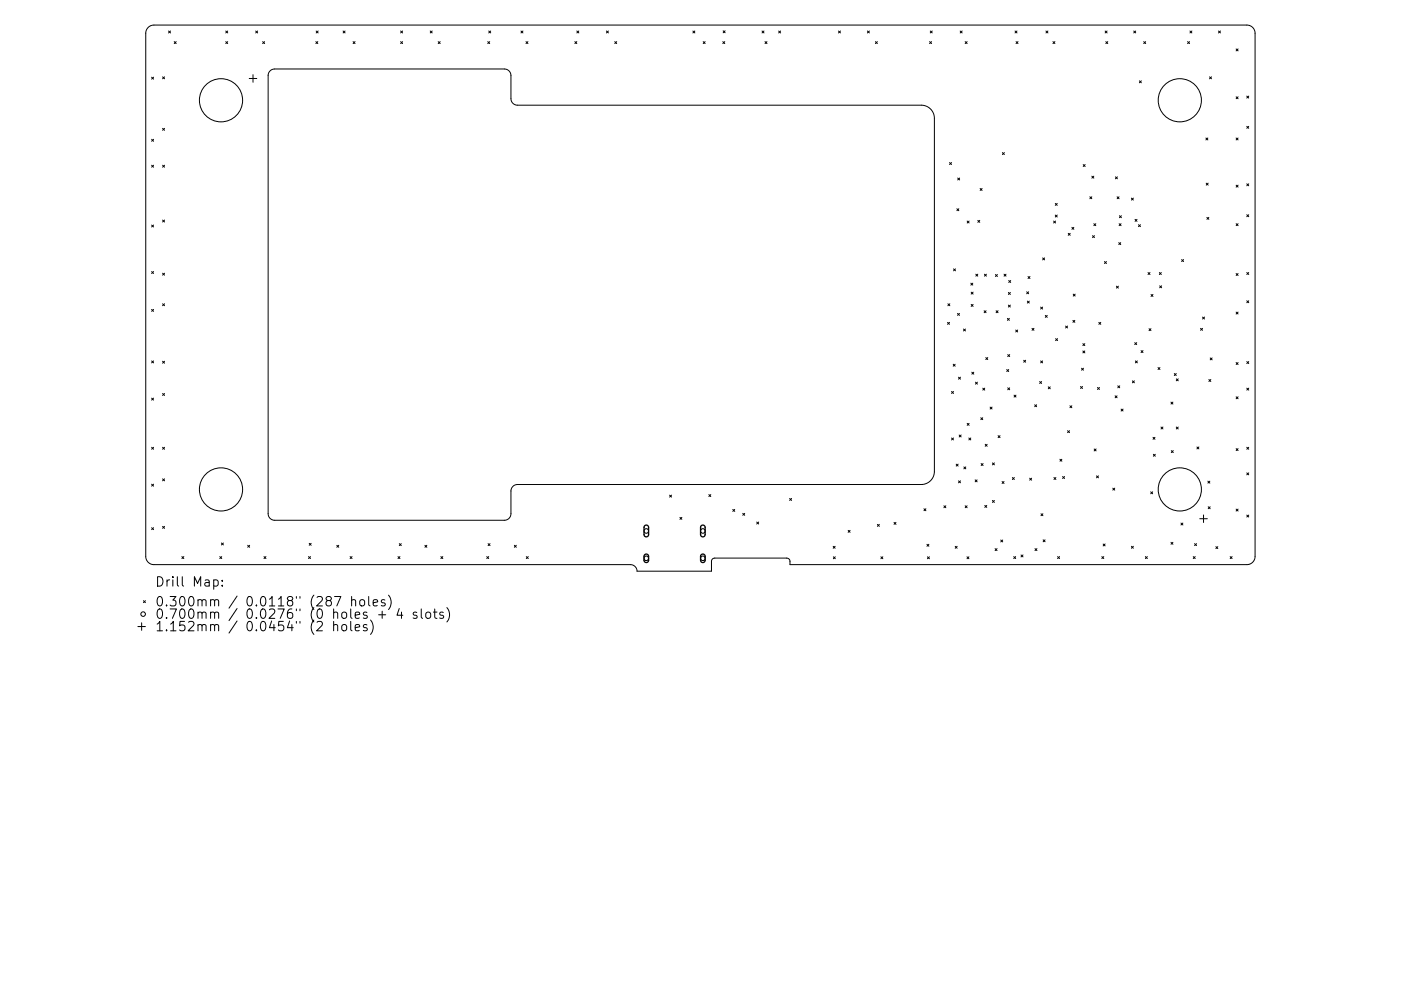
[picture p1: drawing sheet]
<svg xmlns="http://www.w3.org/2000/svg" width="297mm" height="210mm" viewBox="0 0 297 210" stroke-linecap="round" stroke-linejoin="round" font-family="sans-serif">
<defs><g id="words">
<g font-size="2.8">
<text x="32.8" y="124.5">Drill Map:</text>
<text x="32.8" y="128.7">0.300mm / 0.0118&quot; (287 holes)</text>
<text x="32.8" y="131.3">0.700mm / 0.0276&quot; (0 holes + 4 slots)</text>
<text x="32.8" y="133.9">1.152mm / 0.0454&quot; (2 holes)</text>
</g>
</g></defs>
<g fill="none" stroke="#000" stroke-width=".21">
<path d="M31.4 5.8l.6-.4 .6-.1h231.8a1.73 1.73 0 0 1 1.7 1.8v111a1.73 1.73 0 0 1-1.7 1.7h-96.9v-.7a.69 .69 0 0 0-.7-.7h-15.3a.69 .69 0 0 0-.7 .7v2.1h-15.7a1.39 1.39 0 0 0-1.4-1.4h-101.1a1.73 1.73 0 0 1-1.7-1.7v-111l.2-.8zM32.1 16.4l.5 .4M32.6 16.4l-.5 .4M34.5 16.3l.4 .4M34.9 16.3l-.4 .4M35.7 6.6l.5 .4M36.2 6.6l-.5 .4M36.9 8.8l.5 .4M37.4 8.8l-.5 .4M47.9 6.6l.4 .4M47.9 8.8l.4 .4M48.3 6.6l-.4 .4"/>
<path d="M48.3 8.8l-.4 .4M52.8 16.7h1.6M53.6 15.9v1.6M54.2 6.6l.4 .4M54.6 6.6l-.4 .4M55.7 8.8l.4 .4M56.1 8.8l-.4 .4M57.3 15l.9-.4h48.7a1.39 1.39 0 0 1 1.4 1.4v4.9a1.39 1.39 0 0 0 1.4 1.4h85.6a2.77 2.77 0 0 1 2.8 2.8v74.9a2.78 2.78 0 0 1-2.8 2.8h-85.6a1.39 1.39 0 0 0-1.4 1.4v4.8a1.39 1.39 0 0 1-1.4 1.4h-48.7a1.39 1.39 0 0 1-1.4-1.4v-93zM67 8.8l.4 .4M67 6.6l.5 .4M67.4 8.8l-.4 .4M67.5 6.6l-.5 .4"/>
<path d="M72.7 6.6l.5 .4M73.2 6.6l-.5 .4M74.9 8.8l.4 .4M75.3 8.8l-.4 .4M84.9 6.6l.5 .4M84.9 8.8l.5 .4M85.4 6.6l-.5 .4M85.4 8.8l-.5 .4M91.2 6.6l.4 .4M91.6 6.6l-.4 .4M92.9 8.8l.4 .4M93.3 8.8l-.4 .4"/>
<path d="M103.4 8.8l.4 .4M103.6 6.6l.4 .4M103.8 8.8l-.4 .4M104 6.6l-.4 .4M110.5 6.6l.4 .4M110.9 6.6l-.4 .4M111.5 8.8l.4 .4M111.9 8.8l-.4 .4M121.9 8.8l.4 .4M122.3 8.8l-.4 .4M122.3 6.6l.4 .4M122.7 6.6l-.4 .4"/>
<path d="M128.6 6.6l.4 .4M129 6.6l-.4 .4M130.3 8.8l.5 .4M130.8 8.8l-.5 .4M146.9 6.6l.4 .4M147.3 6.6l-.4 .4M149.1 8.8l.4 .4M149.5 8.8l-.4 .4M153.2 8.8l.5 .4M153.3 6.5l.4 .5M153.7 8.8l-.5 .4M153.7 6.5l-.4 .5"/>
<path d="M161.6 6.6l.4 .4M162 6.6l-.4 .4M162.2 8.8l.4 .4M162.6 8.8l-.4 .4M165.1 6.6l.4 .4M165.5 6.6l-.4 .4M177.8 6.6l.4 .4M178.2 6.6l-.4 .4M183.9 6.6l.4 .4M184.3 6.6l-.4 .4M185.6 8.8l.4 .4M186 8.8l-.4 .4"/>
<path d="M197.1 8.8l.4 .4M197.2 6.6l.5 .4M197.5 8.8l-.4 .4M197.7 6.6l-.5 .4M203.6 6.6l.4 .4M204 6.6l-.4 .4M204.6 8.8l.5 .4M205.1 8.8l-.5 .4M215.2 6.6l.4 .4M215.4 8.8l.4 .4M215.6 6.6l-.4 .4M215.8 8.8l-.4 .4"/>
<path d="M221.8 6.6l.4 .4M222.2 6.6l-.4 .4M223.2 8.8l.5 .4M223.7 8.8l-.5 .4M234.3 6.6l.4 .4M234.5 8.8l.4 .4M234.7 6.6l-.4 .4M234.9 8.8l-.4 .4M240.4 6.6l.4 .4M240.8 6.6l-.4 .4M241.6 17.2l.4 .4M242 17.2l-.4 .4"/>
<path d="M242.5 8.8l.4 .4M242.9 8.8l-.4 .4M251.8 8.8l.4 .4M252.2 8.8l-.4 .4M252.3 6.6l.4 .4M252.7 6.6l-.4 .4M256.4 16.3l.5 .4M256.9 16.3l-.5 .4M258.3 6.6l.5 .4M258.8 6.6l-.5 .4M262.1 10.4l.4 .4M262.5 10.4l-.4 .4"/>
<path d="M32.1 29.6l.5 .4M32.1 35.1l.5 .4M32.6 29.6l-.5 .4M32.6 35.1l-.5 .4M34.5 27.2l.4 .4M34.5 35.1l.4 .4M34.9 27.2l-.4 .4M34.9 35.1l-.4 .4M201.3 34.5l.4 .4M201.7 34.5l-.4 .4M203 37.8l.5 .4M203.5 37.8l-.5 .4"/>
<path d="M207.8 40l.4 .4M208.2 40l-.4 .4M212.5 32.4l.4 .4M212.9 32.4l-.4 .4M229.7 34.9l.4 .4M230.1 34.9l-.4 .4M231.5 37.4l.4 .4M231.9 37.4l-.4 .4M236.5 37.5l.4 .4M236.9 37.5l-.4 .4M255.7 29.3l.4 .4M255.7 38.9l.5 .4"/>
<path d="M256.1 29.3l-.4 .4M256.2 38.9l-.5 .4M262.1 20.5l.4 .5M262.1 29.3l.4 .4M262.1 39.3l.4 .4M262.5 20.5l-.4 .5M262.5 29.3l-.4 .4M262.5 39.3l-.4 .4M264.3 20.4l.5 .4M264.3 26.8l.5 .4M264.3 39l.5 .4M264.8 20.4l-.5 .4"/>
<path d="M264.8 39l-.5 .4M264.8 26.8l-.5 .4M32.1 47.7l.5 .5M32.1 57.6l.5 .4M32.6 47.7l-.5 .5M32.6 57.6l-.5 .4M34.5 46.7l.4 .4M34.5 58l.4 .4M34.9 46.7l-.4 .4M34.9 58l-.4 .4M202.2 57l.4 .5M202.6 57l-.4 .5"/>
<path d="M202.9 44.3l.4 .4M203.3 44.3l-.4 .4M205.1 46.9l.4 .4M205.5 46.9l-.4 .4M206.9 58.2l.4 .4M207.3 58.2l-.4 .4M207.3 46.8l.4 .4M207.7 46.8l-.4 .4M208.7 58.2l.4 .4M209.1 58.2l-.4 .4M211.1 58.2l.4 .5M211.5 58.2l-.4 .5"/>
<path d="M212.9 58.2l.4 .4M213.3 58.2l-.4 .4M213.9 59.5l.4 .4M214.3 59.5l-.4 .4M218 58.7l.4 .4M218.4 58.7l-.4 .4M221.1 54.7l.4 .4M221.5 54.7l-.4 .4M223.4 46.9l.4 .4M223.7 43.2l.5 .4M223.7 45.6l.5 .4M223.8 46.9l-.4 .4"/>
<path d="M224.2 43.2l-.5 .4M224.2 45.6l-.5 .4M226.5 49.5l.4 .4M226.9 49.5l-.4 .4M227.3 48.2l.4 .5M227.7 48.2l-.4 .5M231.1 41.8l.4 .4M231.5 41.8l-.4 .4M231.6 50l.4 .4M231.9 47.5l.4 .4M232 50l-.4 .4M232.3 47.5l-.4 .4"/>
<path d="M234.2 55.5l.4 .4M234.6 55.5l-.4 .4M236.8 41.8l.5 .4M237.2 51.5l.4 .4M237.3 41.8l-.5 .4M237.3 47.5l.4 .4M237.3 45.8l.5 .4M237.6 51.5l-.4 .4M237.7 47.5l-.4 .4M237.8 45.8l-.5 .4M239.9 42l.4 .4M240.3 42l-.4 .4"/>
<path d="M240.7 46.5l.4 .5M241.1 46.5l-.4 .5M241.4 47.7l.4 .4M241.8 47.7l-.4 .4M243.4 57.8l.4 .4M243.8 57.8l-.4 .4M245.8 57.8l.4 .4M246.2 57.8l-.4 .4M250.5 55.1l.4 .4M250.9 55.1l-.4 .4M255.9 46.1l.4 .4M256.3 46.1l-.4 .4"/>
<path d="M262.1 47.5l.4 .4M262.1 58l.4 .5M262.5 47.5l-.4 .4M262.5 58l-.4 .5M264.3 45.6l.5 .4M264.3 57.8l.5 .4M264.8 57.8l-.5 .4M264.8 45.6l-.5 .4M32.1 65.6l.5 .5M32.1 76.6l.5 .4M32.6 65.6l-.5 .5M32.6 76.6l-.5 .4"/>
<path d="M34.5 64.4l.4 .5M34.5 76.6l.4 .5M34.9 64.4l-.4 .5M34.9 76.6l-.4 .5M200.9 68.4l.4 .4M201 64.4l.4 .5M201.3 68.4l-.4 .4M201.4 64.4l-.4 .5M202.1 77.3l.4 .4M202.5 77.3l-.4 .4M203 66.5l.4 .4M203.4 66.5l-.4 .4"/>
<path d="M204.3 69.8l.4 .4M204.7 69.8l-.4 .4M205.8 60.1l.5 .4M205.9 62l.4 .4M205.9 64.6l.4 .4M206 79l.5 .4M206.3 60.1l-.5 .4M206.3 62l-.4 .4M206.3 64.6l-.4 .4M206.5 79l-.5 .4M208.7 65.9l.4 .4M209 75.9l.4 .4"/>
<path d="M209.1 65.9l-.4 .4M209.4 75.9l-.4 .4M211.2 65.9l.4 .4M211.6 65.9l-.4 .4M213.4 78.4l.5 .4M213.6 67.6l.4 .4M213.7 75.2l.4 .5M213.8 62.1l.4 .4M213.8 64.7l.4 .4M213.9 78.4l-.5 .4M214 67.6l-.4 .4M214.1 75.2l-.4 .5"/>
<path d="M214.2 62.1l-.4 .4M214.2 64.7l-.4 .4M215.4 70l.4 .4M215.8 70l-.4 .4M217 76.4l.5 .4M217.5 76.4l-.5 .4M217.7 61.9l.4 .4M217.8 63.9l.4 .4M218.1 61.9l-.4 .4M218.2 63.9l-.4 .4M218.8 69.7l.4 .4M219.2 69.7l-.4 .4"/>
<path d="M220.6 65.2l.5 .4M220.6 76.6l.5 .4M221.1 65.2l-.5 .4M221.1 76.6l-.5 .4M221.6 66.9l.4 .4M222 66.9l-.4 .4M223.8 71.9l.4 .4M224.2 71.9l-.4 .4M225.9 69.2l.4 .4M226.3 69.2l-.4 .4M227.5 68l.4 .4M227.5 62.4l.5 .4"/>
<path d="M227.9 68l-.4 .4M228 62.4l-.5 .4M229.3 78.1l.4 .4M229.6 74.5l.4 .4M229.6 72.9l.4 .4M229.7 78.1l-.4 .4M230 74.5l-.4 .4M230 72.9l-.4 .4M233 68.4l.4 .4M233.4 68.4l-.4 .4M236.7 60.7l.4 .4M237.1 60.7l-.4 .4"/>
<path d="M240.6 72.7l.4 .4M240.7 76.6l.4 .4M241 72.7l-.4 .4M241.1 76.6l-.4 .4M241.9 74.4l.4 .4M242.3 74.4l-.4 .4M243.6 69.7l.4 .5M244 69.7l-.4 .5M244 62.5l.5 .4M244.5 62.5l-.5 .4M245.5 78l.4 .4M245.9 60.6l.4 .5"/>
<path d="M245.9 78l-.4 .4M246.3 60.6l-.4 .5M249 79.3l.4 .4M249.4 79.3l-.4 .4M254.5 69.7l.5 .4M255 69.7l-.5 .4M255 67.3l.4 .4M255.4 67.3l-.4 .4M256.6 75.9l.4 .5M257 75.9l-.4 .5M262.1 66.2l.4 .4M262.1 76.9l.4 .4"/>
<path d="M262.5 66.2l-.4 .4M262.5 76.9l-.4 .4M264.3 63.8l.5 .4M264.3 76.7l.5 .4M264.8 63.8l-.5 .4M264.8 76.7l-.5 .4M32.1 84.5l.5 .4M32.1 94.9l.5 .4M32.6 84.5l-.5 .4M32.6 94.9l-.5 .4M34.5 83.5l.4 .4M34.5 94.9l.4 .4"/>
<path d="M34.9 83.5l-.4 .4M34.9 94.9l-.4 .4M201.7 83.1l.5 .4M201.7 92.9l.5 .4M202.2 83.1l-.5 .4M202.2 92.9l-.5 .4M202.7 98.5l.4 .4M203.1 98.5l-.4 .4M203.2 80l.4 .4M203.4 92.3l.4 .4M203.6 80l-.4 .4M203.8 92.3l-.4 .4"/>
<path d="M204.4 99.1l.4 .4M204.8 99.1l-.4 .4M205.1 89.8l.4 .4M205.4 92.9l.4 .4M205.5 89.8l-.4 .4M205.8 92.9l-.4 .4M206.8 81.1l.4 .4M207.2 81.1l-.4 .4M207.9 88.6l.5 .4M208 98.4l.4 .4M208.4 88.6l-.5 .4M208.4 82.4l.4 .4"/>
<path d="M208.4 98.4l-.4 .4M208.8 82.4l-.4 .4M208.9 94.3l.4 .4M209.3 94.3l-.4 .4M209.9 86.4l.4 .4M210.3 86.4l-.4 .4M210.4 98.2l.4 .4M210.8 98.2l-.4 .4M211.6 92.4l.4 .5M212 92.4l-.4 .5M213.7 82.3l.4 .4M214.1 82.3l-.4 .4"/>
<path d="M215 83.8l.4 .5M215.4 83.8l-.4 .5M219.4 85.9l.4 .4M219.8 85.9l-.4 .4M220.4 80.9l.4 .5M220.8 80.9l-.4 .5M222.3 82.1l.4 .4M222.7 82.1l-.4 .4M224.7 97.4l.4 .5M225.1 97.4l-.4 .5M226.3 91.4l.5 .4M226.8 91.4l-.5 .4"/>
<path d="M226.8 86.1l.5 .4M227.3 86.1l-.5 .4M229.1 82l.4 .4M229.5 82l-.4 .4M232 95.3l.4 .4M232.4 95.3l-.4 .4M232.7 82.2l.4 .4M233.1 82.2l-.4 .4M236.4 84l.4 .4M236.8 84l-.4 .4M237 81.9l.4 .4M237.4 81.9l-.4 .4"/>
<path d="M237.7 86.8l.4 .4M238.1 86.8l-.4 .4M240.1 80.8l.4 .4M240.5 80.8l-.4 .4M244.5 92.8l.4 .4M244.5 96.4l.4 .4M244.9 92.8l-.4 .4M244.9 96.4l-.4 .4M246.2 90.6l.4 .4M246.6 90.6l-.4 .4M248.3 85.3l.4 .4M248.3 95.6l.5 .4"/>
<path d="M248.7 85.3l-.4 .4M248.8 95.6l-.5 .4M249.4 80.4l.4 .4M249.4 90.6l.4 .4M249.8 80.4l-.4 .4M249.8 90.6l-.4 .4M253.8 94.8l.4 .4M254.2 94.8l-.4 .4M256.3 80.5l.4 .4M256.7 80.5l-.4 .4M262.1 84.2l.4 .4M262.1 95.2l.4 .4"/>
<path d="M262.5 84.2l-.4 .4M262.5 95.2l-.4 .4M264.3 82.4l.5 .4M264.3 94.9l.5 .4M264.8 82.4l-.5 .4M264.8 94.9l-.5 .4M32.1 102.7l.5 .4M32.1 112l.5 .4M32.6 102.7l-.5 .4M32.6 112l-.5 .4M34.5 101.6l.4 .4M34.5 111.7l.4 .4"/>
<path d="M34.9 101.6l-.4 .4M34.9 111.7l-.4 .4M38.6 118.1l.4 .4M39 118.1l-.4 .4M46.6 118.1l.4 .4M46.9 115.2l.5 .4M47 118.1l-.4 .4M47.4 115.2l-.5 .4M52.5 115.7l.4 .4M52.9 115.7l-.4 .4M56 118.1l.4 .4M56.4 118.1l-.4 .4"/>
<path d="M65.4 118.1l.4 .4M65.6 115.3l.4 .4M65.8 118.1l-.4 .4M66 115.3l-.4 .4M71.4 115.7l.4 .4M71.8 115.7l-.4 .4M74.2 118.1l.4 .4M74.6 118.1l-.4 .4M84.4 118.1l.4 .4M84.7 115.3l.4 .5M84.8 118.1l-.4 .4M85.1 115.3l-.4 .5"/>
<path d="M90.1 115.7l.4 .4M90.5 115.7l-.4 .4M93.5 118.1l.4 .4M93.9 118.1l-.4 .4M103.2 118.1l.4 .4M103.5 115.3l.4 .5M103.6 118.1l-.4 .4M103.9 115.3l-.4 .5M109.1 115.7l.4 .4M109.5 115.7l-.4 .4M111.6 118.1l.4 .4M112 118.1l-.4 .4"/>
<path d="M142 105.1l.4 .4M142.4 105.1l-.4 .4M144.2 109.8l.4 .4M144.6 109.8l-.4 .4M150.3 104.9l.4 .5M150.7 104.9l-.4 .5M155.4 108.1l.4 .4M155.8 108.1l-.4 .4M157.5 108.9l.4 .4M157.9 108.9l-.4 .4M160.4 110.8l.5 .4M160.9 110.8l-.5 .4"/>
<path d="M167.4 105.8l.4 .4M167.8 105.8l-.4 .4M176.7 115.9l.4 .4M176.7 118.1l.4 .4M177.1 115.9l-.4 .4M177.1 118.1l-.4 .4M179.8 112.5l.4 .4M180.2 112.5l-.4 .4M186 111.3l.4 .4M186.4 111.3l-.4 .4M186.8 118.1l.4 .4M187.2 118.1l-.4 .4"/>
<path d="M189.6 110.8l.4 .4M190 110.8l-.4 .4M195.9 107.9l.4 .5M196.3 107.9l-.4 .5M196.5 115.5l.4 .4M196.6 118.1l.5 .4M196.9 115.5l-.4 .4M197.1 118.1l-.5 .4M200.1 107.3l.4 .4M200.5 107.3l-.4 .4M202.5 115.9l.4 .4M202.9 115.9l-.4 .4"/>
<path d="M203.2 102l.4 .4M203.6 102l-.4 .4M204.6 107.3l.5 .4M205 118.1l.4 .4M205.1 107.3l-.5 .4M205.4 118.1l-.4 .4M206.8 101.8l.4 .4M207.2 101.8l-.4 .4M208.8 107.2l.4 .5M209.2 107.2l-.4 .5M210.4 106.2l.4 .4M210.8 106.2l-.4 .4"/>
<path d="M211 116.4l.4 .4M211.4 116.4l-.4 .4M212.2 114.6l.4 .4M212.5 102.2l.4 .4M212.6 114.6l-.4 .4M212.9 102.2l-.4 .4M214.6 101.3l.5 .4M214.9 118.1l.4 .4M215.1 101.3l-.5 .4M215.3 118.1l-.4 .4M216.5 117.7l.4 .5M216.9 117.7l-.4 .5"/>
<path d="M218.3 101.5l.4 .4M218.7 101.5l-.4 .4M219.4 116.4l.5 .4M219.9 116.4l-.5 .4M220.7 109l.4 .4M221.1 109l-.4 .4M221.2 114.5l.4 .4M221.6 114.5l-.4 .4M223.5 101.3l.4 .4M223.9 101.3l-.4 .4M224.2 118.1l.4 .4M224.6 118.1l-.4 .4"/>
<path d="M225.3 101.1l.4 .4M225.7 101.1l-.4 .4M232.5 101l.4 .4M232.9 101l-.4 .4M233.6 118.1l.4 .4M233.9 115.4l.4 .4M234 118.1l-.4 .4M234.3 115.4l-.4 .4M235.9 103.6l.4 .4M236.3 103.6l-.4 .4M239.9 115.9l.4 .4M240.3 115.9l-.4 .4"/>
<path d="M242.8 118.1l.5 .4M243.3 118.1l-.5 .4M244 104.3l.4 .5M244.4 104.3l-.4 .5M248.3 115.1l.4 .4M248.7 115.1l-.4 .4M250.4 111l.4 .4M250.8 111l-.4 .4M253 118.1l.4 .4M253.3 115.3l.4 .5M253.4 118.1l-.4 .4M253.7 115.3l-.4 .5"/>
<path d="M254.4 110.1h1.6M255.2 109.3v1.6M256.1 102.1l.4 .4M256.2 107.5l.4 .4M256.5 102.1l-.4 .4M256.6 107.5l-.4 .4M257.8 116l.4 .4M258.2 116l-.4 .4M260.8 118.1l.4 .4M261.2 118.1l-.4 .4M262.1 108l.4 .4M262.5 108l-.4 .4"/>
<path d="M264.3 100.3l.5 .4M264.3 109.3l.5 .4M264.8 100.3l-.5 .4M264.8 109.3l-.5 .4M29.2 132.9h1.6M30 132.1v1.6M30.4 127.4l.4 .5M30.8 127.4l-.4 .5M45.3 123.1l.6-.1 .4 .4v.6l-.2 .3h-.8M47.1 124.2v.2M47.1 123.1v.2M70.7 132.7a.5 .5 0 0 1 .9 .1v1"/>
<path d="M70.7 131.8v2M70.9 126.6h1.4l-.9 2M72.6 132.7a.54 .54 0 0 1 .5-.2 .54 .54 0 0 1 .4 .4l-.1 .7a.54 .54 0 0 1-.5 .2 .54 .54 0 0 1-.4-.3zM74.4 131.8v1.8l.2 .2M74.6 127.4l.2-.2 .5 .1 .1 1.3M74.6 126.6v2M75.3 133.2l1-.2-.1-.4-.6-.1-.3 .3 .1 .9h.8M76.4 127.4l.2-.2a.54 .54 0 0 1 .7 .4v.6a.54 .54 0 0 1-.5 .4 .54 .54 0 0 1-.5-.4zM77.8 132.6l-.5-.1-.3 .3 .1 .3 .7 .2v.4h-.8M78.2 126.6v1.7l.3 .3M78.6 131.6a2.29 2.29 0 0 1 0 3M79.1 127.9l1-.2-.1-.4-.6-.1-.3 .3 .1 1h.8"/>
<path d="M80.3 130.4h1.5M81 129.7v1.5M81.6 127.3l-.5-.1-.3 .3 .1 .3 .7 .2v.5h-.8M82.4 126.3a2.29 2.29 0 0 1 0 3M84.6 129.1l-.4 1.4h1.2M85.1 129.9v1.3M88.4 130l-.5-.1-.3 .2 .1 .3 .7 .2v.5h-.8M89.3 129.2v1.7l.3 .3M90.4 130.1a.54 .54 0 0 1 .5-.2 .54 .54 0 0 1 .4 .3v.6a.54 .54 0 0 1-.5 .4 .54 .54 0 0 1-.5-.4zM91.9 129.9h.7M92.2 129.2v1.7l.1 .2 .3 .1M94 130l-.5-.1-.3 .2 .1 .3 .7 .2v.5h-.8"/>
<path d="M94.7 128.9a2.29 2.29 0 0 1 0 3.1"/>
<circle cx="46.9" cy="21.3" r="4.6"/>
<circle cx="250.1" cy="21.3" r="4.6"/>
<circle cx="46.9" cy="103.8" r="4.6"/>
<circle cx="137" cy="112.7" r=".49"/>
<circle cx="137" cy="118.5" r=".49"/>
<circle cx="149" cy="112.7" r=".49"/>
<circle cx="149" cy="118.5" r=".49"/>
<circle cx="250.1" cy="103.8" r="4.6"/>
<circle cx="30.3" cy="130.3" r=".49"/>
</g>
<path d="M136.7 111.5l.5-.1 .3 .4v1.7l-.4 .4-.3-.1-.2-.3-.1-1.7zM136.7 117.7l.5-.1 .3 .3v1.1l-.3 .3h-.4l-.2-.3-.1-1zM148.7 111.5l.5-.1 .3 .4v1.7l-.4 .4-.4-.1-.2-.3v-1.7zM148.7 117.7l.4-.1 .4 .3v1.1l-.4 .3h-.3l-.3-.3v-1z" fill="none" stroke="#000" stroke-width=".28"/>
<use href="#words"/>
</svg>
